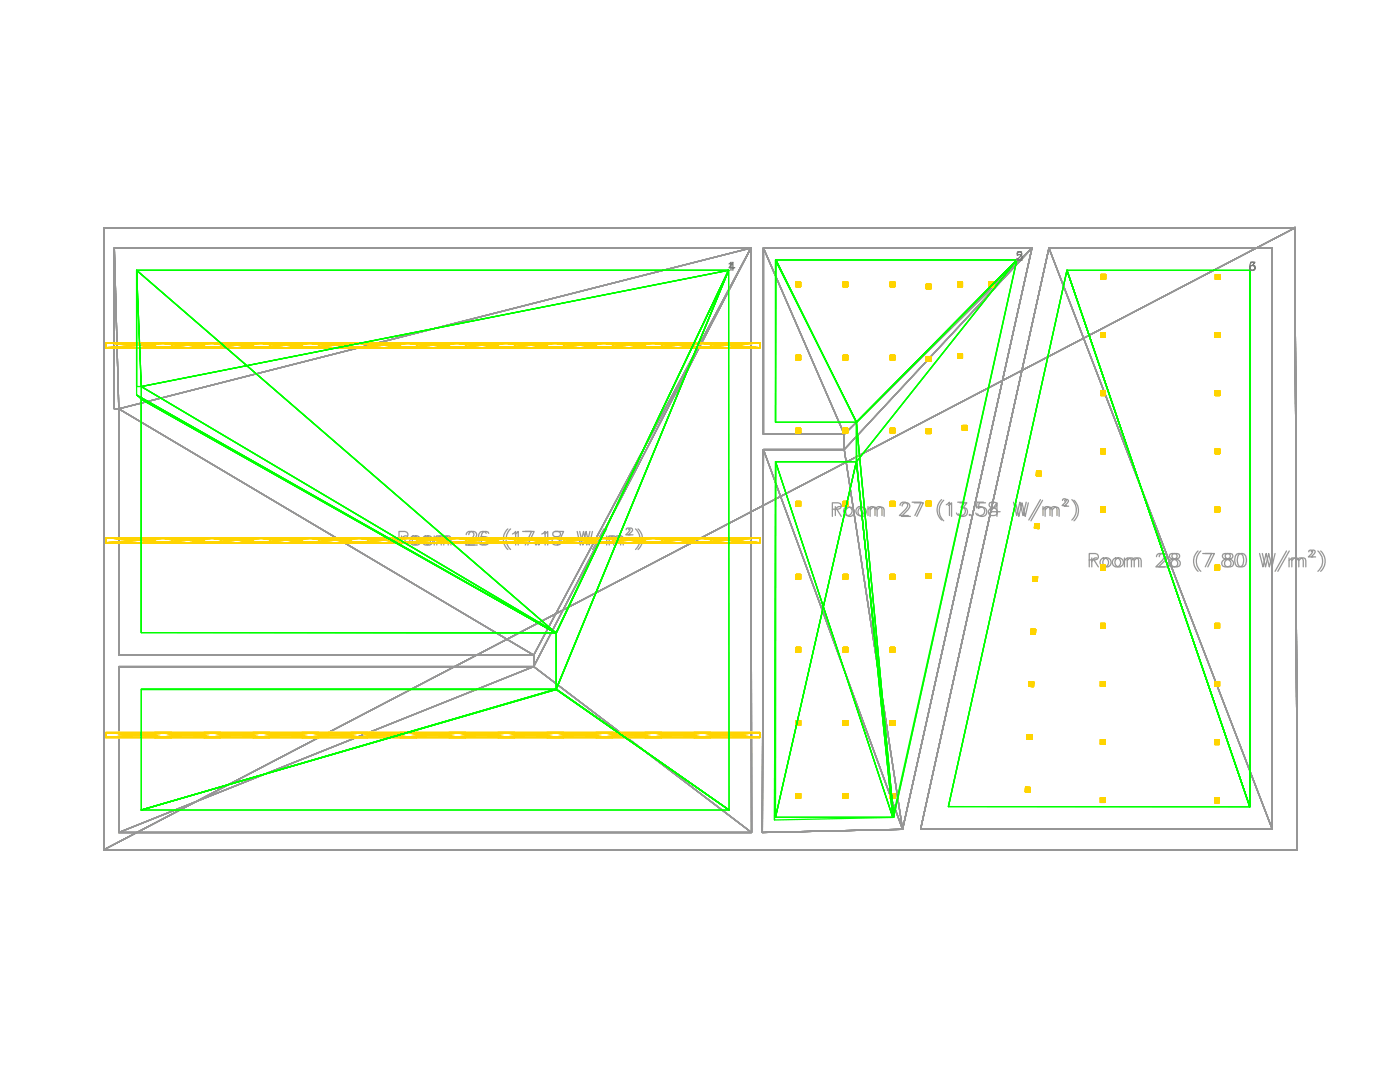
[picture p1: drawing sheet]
<svg xmlns="http://www.w3.org/2000/svg" width="279mm" height="216mm" viewBox="0 0 279 216" stroke-linecap="round" stroke-linejoin="round" font-family="sans-serif">
<!-- layer: DLX_BLD1_DESC -->
<g fill="none" stroke="#969696" stroke-width=".25">
<path d="M187.9 99.7a2.74 2.74 0 0 0 0 4.1M188.3 99.8a2.79 2.79 0 0 0 0 4.1M207.6 99.7l-2.3 4.1M208.1 99.8l-2.4 4.1M212 99.9l.3-.4h.3l.2 .3-.2 .4-.6 .7h.9M212.5 100l.2-.3h.3l.2 .2-.2 .5-.6 .6h.9M213.9 99.7a2.74 2.74 0 0 1 0 4.1M214.3 99.8a2.79 2.79 0 0 1 0 4.1M79.6 107.4l1.6-.2a.66 .66 0 0 0 0-1l-1.6-.2v2.8M80.1 106.9v1.9M80.5 107.4l.9 1.4M81.2 106.9a.86 .86 0 0 0-1.1 .8"/>
<path d="M86.7 107.4l.6-.5 .6 .2 .2 1.7M86.7 106.9v1.9M87.2 107.5l.6-.6 .6 .2 .2 1.7M87.2 106.9v1.9M88.1 107.4l.6-.5 .6 .2 .2 1.7M88.6 107.5l.6-.6 .7 .2 .1 1.7M93 106.7l.3-.5 .8-.2a.65 .65 0 0 1 .3 1.1l-1.5 1.7h1.8M93.6 106.7l.1-.4a.87 .87 0 0 1 1.3 0 .85 .85 0 0 1-.3 1.2l-1.3 1.3h1.9M97 106.4a.79 .79 0 0 0-.7-.4 .79 .79 0 0 0-.7 .6 2.03 2.03 0 0 0 .2 2 .85 .85 0 0 0 1.3-.3 .85 .85 0 0 0-.6-1.2 .85 .85 0 0 0-1 .7M97.5 106.4a.79 .79 0 0 0-1.1-.2 2.14 2.14 0 0 0 0 2.4 .83 .83 0 0 0 1.2-.3 .83 .83 0 0 0-.6-1.2 .83 .83 0 0 0-1 .8M101.3 105.5a2.79 2.79 0 0 0 0 4.1M101.9 105.5a2.79 2.79 0 0 0 0 4.1"/>
<path d="M102.3 106.6l.6-.6v2.8M102.8 106.6l.6-.6v2.8M104.3 106h1.8l-1.3 2.8M104.8 106h1.8l-1.3 2.8M107 108.5l-.2 .1 .2 .2 .1-.2M107.5 108.5l-.1 .1 .1 .2 .2-.2M108.1 106.6l.7-.6v2.8M108.7 106.6l.6-.6v2.8M110.4 106.2a.54 .54 0 0 0 .3 .9 1.11 1.11 0 0 1 1.3 1.1 .93 .93 0 0 1-1.1 .6 .93 .93 0 0 1-.7-1 1.23 1.23 0 0 1 1.3-.7 .54 .54 0 0 0 .2-.9l-.4-.2zM110.7 106h1.8l-1.3 2.8M115.2 106l.6 2.8 .7-2.8 .6 2.8 .6-2.8M115.7 106l.6 2.8 .7-2.8 .6 2.8 .6-2.8"/>
<path d="M120.5 105.5l-2.3 4.1M121.1 107.4l.6-.5 .6 .2 .2 1.7M121.1 105.5l-2.4 4.1M121.1 106.9v1.9M121.6 107.5l.6-.6 .7 .2 .1 1.7M121.6 106.9v1.9M122.5 107.4l.6-.5 .6 .2 .2 1.7M123 107.5l.6-.6 .6 .2 .2 1.7M125 105.7l.2-.3h.3l.2 .2-.2 .5-.6 .6h.9M125.5 105.7l.1-.2 .4-.1 .2 .4-.8 .9h.9M126.8 105.5a2.79 2.79 0 0 1 0 4.1M127.3 105.5a2.79 2.79 0 0 1 0 4.1"/>
<path d="M166.1 101.6l1.5-.1a.62 .62 0 0 0 0-1l-1.5-.2v2.7M166.7 101.1v1.8M167 101.6l.9 1.4M167.7 101.1a.86 .86 0 0 0-1 .8M173.2 101.6l.7-.5 .6 .1 .1 1.7M173.2 101.1v1.8M173.7 101.7l.6-.5 .6 .1 .1 1.7M173.7 101.2v1.8M174.6 101.6l.7-.5 .6 .1 .1 1.7M175 101.7l.7-.5 .6 .1 .1 1.7M179.6 100.8l.3-.5 .7-.1a.65 .65 0 0 1 .4 1l-1.5 1.7h1.8M180 101l.3-.5 .8-.2a.65 .65 0 0 1 .3 1l-1.5 1.7h1.8"/>
<path d="M182 100.2h1.9l-1.3 2.7M182.5 100.3h1.8l-1.3 2.7M188.8 100.7l.7-.5v2.7M189.3 100.8l.6-.5v2.7M191.1 100.2h1.4l-.7 1a.86 .86 0 0 1 .9 1 .86 .86 0 0 1-1.2 .7l-.4-.2-.2-.3M191.6 100.3h1.4l-.8 1a.87 .87 0 0 1 .9 1 .87 .87 0 0 1-1.2 .7l-.3-.1-.3-.4M193.5 102.6l-.1 .1 .1 .2 .2-.2M194 102.8l-.2 .1 .2 .1 .1-.1M196.3 100.2h-1.3l-.1 1.1a.94 .94 0 0 1 1.4 0 .94 .94 0 0 1-.2 1.4 .94 .94 0 0 1-1.4-.3M196.7 100.3h-1.3l-.2 1.2a.97 .97 0 0 1 1.5 0 .97 .97 0 0 1-.2 1.4 .97 .97 0 0 1-1.4-.4M197.5 100.3a.54 .54 0 0 0 .3 .9 1.1 1.1 0 0 1 1.3 1.2 .93 .93 0 0 1-1.1 .5 .93 .93 0 0 1-.7-.9 1.23 1.23 0 0 1 1.2-.8 .54 .54 0 0 0 .3-.9l-.4-.1zM199.6 102.1h-1.9l1.3-1.8v2.7"/>
<path d="M202.3 100.2l.6 2.7 .6-2.7 .7 2.7 .6-2.7M202.7 100.3l.6 2.7 .7-2.7 .6 2.7 .6-2.7M208.2 101.6l.6-.5 .6 .1 .2 1.7M208.2 101.1v1.8M208.6 101.7l.6-.5 .6 .1 .2 1.7M208.6 101.2v1.8M209.6 101.6l.6-.5 .6 .1 .1 1.7M210 101.7l.6-.5 .6 .1 .2 1.7M217.4 111.7l1.5-.1a.62 .62 0 0 0 0-1l-1.5-.2v2.7M217.9 111.3v1.8M218.3 111.7l.9 1.4M218.9 111.3a.86 .86 0 0 0-1 .8"/>
<path d="M224.4 111.8l.6-.5 .7 .2 .1 1.6M224.4 111.3v1.8M225 111.8l.6-.5 .6 .2 .2 1.6M225 111.3v1.8M225.8 111.8l.6-.5 .7 .2 .1 1.6M226.4 111.8l.6-.5 .6 .2 .2 1.6M230.8 111.1l.3-.5 .7-.2a.65 .65 0 0 1 .4 1.1l-1.5 1.6h1.8M231.4 111.1l.2-.5 .8-.2a.65 .65 0 0 1 .3 1.1l-1.5 1.6h1.8M233.5 110.6a.54 .54 0 0 0 .3 .9 1.1 1.1 0 0 1 1.2 1.1 .93 .93 0 0 1-1 .5 .93 .93 0 0 1-.7-.9 1.23 1.23 0 0 1 1.2-.7 .54 .54 0 0 0 .3-.9l-.4-.2zM234 110.6a.54 .54 0 0 0 .3 .9 1.1 1.1 0 0 1 1.2 1.1 .93 .93 0 0 1-1 .5 .93 .93 0 0 1-.7-.9 1.23 1.23 0 0 1 1.2-.7 .54 .54 0 0 0 .3-.9l-.4-.2zM239.1 109.9a2.74 2.74 0 0 0 0 4.1M239.6 109.9a2.74 2.74 0 0 0 0 4.1"/>
<path d="M240 110.4h1.8l-1.3 2.7M240.5 110.4h1.9l-1.4 2.7M242.7 112.9l-.1 .1 .1 .1 .1-.1M243.2 112.9l-.1 .1 .1 .1 .2-.1M244.1 110.6a.54 .54 0 0 0 .2 .9 1.16 1.16 0 0 1 1.4 1.1 .95 .95 0 0 1-1.1 .5 .95 .95 0 0 1-.8-.9 1.23 1.23 0 0 1 1.3-.7l.3-.2 .1-.5a1.08 1.08 0 0 0-1.4-.2zM244.6 110.6a.54 .54 0 0 0 .3 .9 1.1 1.1 0 0 1 1.3 1.1 .93 .93 0 0 1-1.1 .5 .93 .93 0 0 1-.7-.9 1.23 1.23 0 0 1 1.3-.7 .54 .54 0 0 0 .2-.9l-.4-.2zM246.8 110.6a.87 .87 0 0 1 1.3 .4 2.2 2.2 0 0 1-.3 2 .87 .87 0 0 1-1.3-.4 2.2 2.2 0 0 1 .3-2zM247.3 110.6a.92 .92 0 0 1 1.3 .4 2.07 2.07 0 0 1-.3 2 .87 .87 0 0 1-1.2-.4 2.2 2.2 0 0 1 .2-2zM251.4 110.4l.7 2.7 .6-2.7 .6 2.7 .7-2.7M251.9 110.4l.7 2.7 .6-2.7 .6 2.7 .7-2.7M256.8 109.9l-2.3 4.1M257.3 111.8l.6-.5 .7 .2 .1 1.6"/>
<path d="M257.3 111.3v1.8M257.3 109.9l-2.3 4.1M257.8 111.8l.6-.5 .7 .2 .1 1.6M257.8 111.3v1.8M258.7 111.8l.6-.5 .7 .2 .1 1.6M259.2 111.8l.6-.5 .7 .2 .1 1.6M261.2 110.1l.3-.3h.2l.3 .2-.3 .5-.6 .6h.9M261.7 110.1l.3-.3 .4 .1-.1 .6-.6 .6h.9M263 109.9a2.66 2.66 0 0 1 0 4.1M263.6 109.9a2.74 2.74 0 0 1 0 4.1"/>
<circle cx="82.6" cy="107.8" r=".9"/>
<circle cx="83.1" cy="107.8" r=".91"/>
<circle cx="85.1" cy="107.8" r=".9"/>
<circle cx="85.6" cy="107.8" r=".9"/>
<circle cx="169.2" cy="102" r=".88"/>
<circle cx="169.6" cy="102.1" r=".9"/>
<circle cx="171.6" cy="102" r=".88"/>
<circle cx="172.1" cy="102.1" r=".9"/>
<circle cx="220.4" cy="112.2" r=".89"/>
<circle cx="220.9" cy="112.2" r=".88"/>
<circle cx="222.8" cy="112.2" r=".88"/>
<circle cx="223.4" cy="112.2" r=".89"/>
</g>
<!-- layer: DLX_BLD1_CONT -->
<g fill="none" stroke="#969696" stroke-width=".25">
<path d="M20.7 45.5v124h238.2l-.5-124 .5 124h-238.2v-124h237.7l.5 124-.5-124 .5 124-.5-124zM20.7 45.5v124zM20.7 45.5h237.7zM20.7 45.5h237.7l.5 124h-238.2zM20.7 45.5v124h238.2h-238.2h238.2h-238.2zM20.7 45.5h237.7h-237.7h237.7l.5 124-.5-124zM20.7 45.5v124l237.7-124-237.7 124h238.2l-.5-124-237.7 124v-124h237.7M20.7 45.5h237.7h-237.7h237.7h-237.7v124zM20.7 45.5h237.7l-237.7 124M20.7 45.5h237.7l.5 124-.5-124 .5 124-.5-124zM20.7 45.5h237.7h-237.7M20.7 45.5v124v-124v124h238.2h-238.2z"/>
<path d="M20.7 45.5v124l237.7-124 .5 124h-238.2l237.7-124zM22.8 49.5h127.1h-127.1v32.1zM22.8 49.5h127.1zM22.8 49.5v32.1zM22.8 49.5h127.1l.1 116.6h-126.3v-33.1h82.8v-2.3h-82.8v-49.1h-.9zM22.8 49.5h127.1l-126.2 32.1M22.8 49.5h127.1l-126.2 32.1h-.9v-32.1l.9 32.1 126.2-32.1-43.4 81.2-82.8-49.1zM22.8 49.5l.9 32.1h-.9zM22.8 49.5h127.1l-126.2 32.1zM149.9 49.5l.1 116.6-.1-116.6M149.9 49.5l-43.4 81.2-82.8-49.1-.9-32.1v32.1M149.9 49.5l.1 116.6-43.5-33.1 43.4-83.5-43.4 83.5v-2.3z"/>
<path d="M149.9 49.5l-126.2 32.1 82.8 49.1M149.9 49.5l-126.2 32.1-.9-32.1 .9 32.1h-.9M152.4 49.5h53.6h-53.6M152.4 49.5v37.2v-37.2v37.2h16.1h-16.1h16.1h-16.1v-37.2h53.6h-53.6h53.6l-25.9 116-28 .6 28-.6-28 .6 .3-76.4-.3 76.4 .3-76.4-.3 76.4 28-.6 25.9-116-25.9 116 25.9-116zM152.4 49.5h53.6l-25.9 116-28 .6 .3-76.4h16.1v-3h-16.1zM152.4 49.5l16.1 37.2 37.5-37.2-37.5 37.2v3M152.4 49.5h53.6l-37.5 37.2-16.1-37.2v37.2h16.1zM152.4 49.5l16.1 37.2h-16.1M152.4 49.5v37.2h16.1l37.5-37.2-37.5 40.2v-3l-16.1-37.2h53.6l-37.5 37.2zM206 49.5l-25.9 116 25.9-116M206 49.5l-37.5 40.2 11.6 75.8-27.7-75.8-.3 76.4M206 49.5l-25.9 116-11.6-75.8z"/>
<path d="M206 49.5h-53.6l16.1 37.2 37.5-37.2-37.5 40.2M209.3 49.5h44.6h-44.6h44.6v116v-116v116v-116zM209.3 49.5h44.6v116l-70.2-.1zM209.3 49.5l44.6 116v-116M209.3 49.5l44.6 116v-116h-44.6l44.6 116-70.2-.1zM209.3 49.5l44.6 116-70.2-.1M209.3 49.5l44.6 116-70.2-.1 25.6-115.9 44.6 116v-116zM253.9 49.5h-44.6h44.6M253.9 49.5h-44.6l44.6 116M258.4 45.5h.1M258.4 45.5l-237.7 124h238.2M22.8 81.6h.9h-.9h.9v49.1h82.8h-82.8h82.8v2.3h-82.8h82.8h-82.8v33.1h126.3h-126.3h126.3l-.1-116.6 .1 116.6-.1-116.6 .1 116.6h-126.3v-33.1v33.1v-33.1h82.8v-2.3v2.3v-2.3h-82.8v-49.1v49.1v-49.1z"/>
<path d="M23.7 81.6h-.9h.9M23.7 81.6l82.8 49.1h-82.8zM23.7 81.6l82.8 49.1h-82.8M23.7 81.6l126.2-32.1-43.4 81.2zM23.7 81.6l82.8 49.1v2.3l43.4-83.5-43.4 81.2h-82.8zM152.4 89.7h16.1v-3v3zM152.4 86.7v-37.2v37.2M152.4 89.7h16.1zM152.4 89.7h16.1l11.6 75.8M152.4 86.7v-37.2l16.1 37.2M152.4 89.7h16.1l11.6 75.8-28 .6 .3-76.4 27.7 75.8zM152.4 89.7l27.7 75.8-28 .6z"/>
<path d="M168.5 86.7h-16.1h16.1M168.5 86.7v3zM168.5 86.7l37.5-37.2-37.5 40.2zM23.7 133h82.8h-82.8M23.7 130.7v-49.1v49.1M23.7 133h82.8l-82.8 33.1 82.8-33.1 43.5 33.1-43.5-33.1 43.4-83.5-43.4 81.2v2.3M23.7 130.7v-49.1l82.8 49.1M23.7 133h82.8l-82.8 33.1zM23.7 133v33.1l82.8-33.1 43.5 33.1h-126.3M23.7 133h82.8l43.5 33.1h-126.3l82.8-33.1 43.4-83.5 .1 116.6-43.5-33.1-82.8 33.1zM106.5 133v-2.3v2.3M106.5 130.7h-82.8h82.8"/>
<path d="M106.5 130.7l43.4-81.2-43.4 83.5 43.4-83.5 .1 116.6M20.7 169.5h238.2zM20.7 169.5h.1M20.7 169.5l237.7-124 .5 124M23.7 166.1v-33.1v33.1M23.7 166.1l82.8-33.1 43.5 33.1zM150 166.1h-126.3h126.3M152.1 166.1l.3-76.4-.3 76.4M180.1 165.5l-28 .6 28-.6M180.1 165.5l-27.7-75.8 27.7 75.8 25.9-116-37.5 40.2 11.6 75.8-28 .6M183.7 165.4l25.6-115.9-25.6 115.9M183.7 165.4l25.6-115.9 44.6 116"/>
<path d="M253.9 165.5v-116v116M253.9 165.5l-70.2-.1 70.2 .1M258.9 169.5l-.5-124 .5 124M258.9 169.5h-238.2h238.2"/>
</g>
<!-- layer: DLX_BLD1_LUM -->
<g fill="none" stroke="#ffd400" stroke-width=".25">
<path d="M158.9 57.2v-.9v.9M158.9 56.3h.9h-.9M158.9 56.3l.9 .9h-.9l.9-.9zM158.9 56.3h.9v.9v-.9v.9zM158.9 56.3v.9v-.9v.9h.9M158.9 56.3h.9v.9l-.9-.9v.9h.9l-.9-.9h.9l-.9 .9h.9v-.9l-.9 .9v-.9h.9h-.9h.9h-.9v.9M159.8 56.3v.9v-.9M159.8 57.2h-.9h.9M159.8 56.3l-.9 .9h.9M159.8 56.3v.9h-.9M168.3 57.2v-.9v.9M168.3 56.3h.9h-.9"/>
<path d="M168.3 56.3l.9 .9h-.9l.9-.9zM168.3 56.3h.9v.9v-.9v.9zM168.3 56.3v.9v-.9v.9h.9M168.3 56.3h.9v.9l-.9-.9v.9h.9l-.9-.9h.9l-.9 .9h.9v-.9l-.9 .9v-.9h.9h-.9h.9h-.9v.9M169.2 56.3v.9v-.9M169.2 57.2h-.9h.9M169.2 56.3l-.9 .9h.9M169.2 56.3v.9h-.9M177.7 57.2v-.9v.9M177.7 56.3h.9h-.9M177.7 56.3l.9 .9h-.9l.9-.9zM177.7 56.3h.9v.9v-.9v.9z"/>
<path d="M177.7 56.3v.9v-.9v.9h.9M177.7 56.3h.9v.9l-.9-.9v.9h.9l-.9-.9h.9l-.9 .9h.9v-.9l-.9 .9v-.9h.9h-.9h.9h-.9v.9M178.6 56.3v.9v-.9M178.6 57.2h-.9h.9M178.6 56.3l-.9 .9h.9M178.6 56.3v.9h-.9M184.9 57.6v-.9v.9M184.9 56.7h.9h-.9M184.9 56.7h.9l-.9 .9M184.9 56.7h.9l-.9 .9h.9zM184.9 56.7l.9 .9h-.9zM184.9 56.7h.9v.9"/>
<path d="M185.8 56.7v.9v-.9M185.8 57.6h-.9h.9M185.8 56.7h-.9h.9h-.9v.9M185.8 56.7v.9h-.9h.9h-.9h.9v-.9l-.9 .9v-.9h.9l-.9 .9h.9l-.9-.9h.9v.9l-.9-.9v.9h.9M191.1 57.2v-.9v.9M191.1 56.3h1h-1M191.1 56.3l1 .9h-1l1-.9zM191.1 56.3h1v.9v-.9v.9zM191.1 56.3v.9v-.9v.9h1M191.1 56.3h1v.9l-1-.9v.9h1l-1-.9h1l-1 .9h1v-.9l-1 .9v-.9h1h-1h1h-1v.9M192.1 56.3v.9v-.9M192.1 57.2h-1h1"/>
<path d="M192.1 56.3l-1 .9h1M192.1 56.3v.9h-1M197.4 57.2v-.9v.9M197.4 56.3h.9h-.9M197.4 56.3l.9 .9h-.9l.9-.9zM197.4 56.3h.9v.9v-.9v.9zM197.4 56.3v.9v-.9v.9h.9M197.4 56.3h.9v.9l-.9-.9v.9h.9l-.9-.9h.9l-.9 .9h.9v-.9l-.9 .9v-.9h.9h-.9h.9h-.9v.9M198.3 56.3v.9v-.9M198.3 57.2h-.9h.9M198.3 56.3l-.9 .9h.9M198.3 56.3v.9h-.9"/>
<path d="M219.7 55.7v-.9v.9M219.7 54.8h.9h-.9M219.7 54.8l.9 .9h-.9l.9-.9zM219.7 54.8h.9v.9v-.9v.9zM219.7 54.8v.9v-.9v.9h.9M219.7 54.8h.9v.9l-.9-.9v.9h.9l-.9-.9h.9l-.9 .9h.9v-.9l-.9 .9v-.9h.9h-.9h.9h-.9v.9M220.6 54.8v.9v-.9M220.6 55.7h-.9h.9M220.6 54.8l-.9 .9h.9M220.6 54.8v.9h-.9M242.6 55.7v-.9v.9M242.6 54.8h.9h-.9"/>
<path d="M242.6 54.8l.9 .9h-.9l.9-.9zM242.6 54.8h.9v.9v-.9v.9zM242.6 54.8v.9v-.9v.9h.9M242.6 54.8h.9v.9l-.9-.9v.9h.9l-.9-.9h.9l-.9 .9h.9v-.9l-.9 .9v-.9h.9h-.9h.9h-.9v.9M243.5 54.8v.9v-.9M243.5 55.7h-.9h.9M243.5 54.8l-.9 .9h.9M243.5 54.8v.9h-.9M21.1 69.4h13.2h-13.2M21.1 69.4h13.2l-13.2-1v1l13.2-1h-13.2v1l13.2-1h-13.2v1v-1v1h13.2v-1h-13.2l13.2 1-13.2-1h13.2v1l-13.2-1v1h13.2M30.9 69.4h13.2h-13.2M30.9 69.4h13.2l-13.2-1v1l13.2-1h-13.2v1l13.2-1h-13.2v1v-1v1h13.2v-1h-13.2l13.2 1-13.2-1h13.2v1l-13.2-1v1h13.2"/>
<path d="M34.3 69.4v-1v1M34.3 68.4h-13.2h13.2M34.3 68.4l-13.2 1h13.2h-13.2l13.2-1h-13.2v1v-1h13.2h-13.2h13.2v1M34.3 69.4h-13.2h13.2M34.3 68.4v1v-1v1h-13.2M40.7 69.4h13.1h-13.1M40.7 69.4h13.1l-13.1-1v1l13.1-1h-13.1v1l13.1-1h-13.1v1v-1v1h13.1v-1h-13.1l13.1 1-13.1-1h13.1v1l-13.1-1v1h13.1M44.1 69.4v-1v1M44.1 68.4h-13.2h13.2M44.1 68.4l-13.2 1h13.2h-13.2l13.2-1h-13.2v1v-1h13.2h-13.2h13.2v1M44.1 69.4h-13.2h13.2M44.1 68.4v1v-1v1h-13.2"/>
<path d="M50.5 69.4h13.2h-13.2M50.5 69.4h13.2l-13.2-1v1l13.2-1h-13.2v1l13.2-1h-13.2v1v-1v1h13.2v-1h-13.2l13.2 1-13.2-1h13.2v1l-13.2-1v1h13.2M53.8 69.4v-1v1M53.8 68.4h-13.1h13.1M53.8 68.4l-13.1 1h13.1h-13.1l13.1-1h-13.1v1v-1h13.1h-13.1h13.1v1M53.8 69.4h-13.1h13.1M53.8 68.4v1v-1v1h-13.1M60.2 69.4h13.2h-13.2M60.2 69.4h13.2l-13.2-1v1l13.2-1h-13.2v1l13.2-1h-13.2v1v-1v1h13.2v-1h-13.2l13.2 1-13.2-1h13.2v1l-13.2-1v1h13.2M63.7 69.4v-1v1M63.7 68.4h-13.2h13.2M63.7 68.4l-13.2 1h13.2h-13.2l13.2-1h-13.2v1v-1h13.2h-13.2h13.2v1"/>
<path d="M63.7 69.4h-13.2h13.2M63.7 68.4v1v-1v1h-13.2M70 69.4h13.2h-13.2M70 69.4h13.2l-13.2-1v1l13.2-1h-13.2v1l13.2-1h-13.2v1v-1v1h13.2v-1h-13.2l13.2 1-13.2-1h13.2v1l-13.2-1v1h13.2M73.4 69.4v-1v1M73.4 68.4h-13.2h13.2M73.4 68.4l-13.2 1h13.2h-13.2l13.2-1h-13.2v1v-1h13.2h-13.2h13.2v1M73.4 69.4h-13.2h13.2M73.4 68.4v1v-1v1h-13.2M79.8 69.4h13.2h-13.2M79.8 69.4h13.2l-13.2-1v1l13.2-1h-13.2v1l13.2-1h-13.2v1v-1v1h13.2v-1h-13.2l13.2 1-13.2-1h13.2v1l-13.2-1v1h13.2M83.2 69.4v-1v1"/>
<path d="M83.2 68.4h-13.2h13.2M83.2 68.4l-13.2 1h13.2h-13.2l13.2-1h-13.2v1v-1h13.2h-13.2h13.2v1M83.2 69.4h-13.2h13.2M83.2 68.4v1v-1v1h-13.2M89.6 69.4h13.2h-13.2M89.6 69.4h13.2l-13.2-1v1l13.2-1h-13.2v1l13.2-1h-13.2v1v-1v1h13.2v-1h-13.2l13.2 1-13.2-1h13.2v1l-13.2-1v1h13.2M93 69.4v-1v1M93 68.4h-13.2h13.2M93 68.4l-13.2 1h13.2h-13.2l13.2-1h-13.2v1v-1h13.2h-13.2h13.2v1M93 69.4h-13.2h13.2M93 68.4v1v-1v1h-13.2M99.4 69.4h13.2h-13.2"/>
<path d="M99.4 69.4h13.2l-13.2-1v1l13.2-1h-13.2v1l13.2-1h-13.2v1v-1v1h13.2v-1h-13.2l13.2 1-13.2-1h13.2v1l-13.2-1v1h13.2M102.8 69.4v-1v1M102.8 68.4h-13.2h13.2M102.8 68.4l-13.2 1h13.2h-13.2l13.2-1h-13.2v1v-1h13.2h-13.2h13.2v1M102.8 69.4h-13.2h13.2M102.8 68.4v1v-1v1h-13.2M109.1 69.4h13.2h-13.2M109.1 69.4h13.2l-13.2-1v1l13.2-1h-13.2v1l13.2-1h-13.2v1v-1v1h13.2v-1h-13.2l13.2 1-13.2-1h13.2v1l-13.2-1v1h13.2M112.6 69.4v-1v1M112.6 68.4h-13.2h13.2M112.6 68.4l-13.2 1h13.2h-13.2l13.2-1h-13.2v1v-1h13.2h-13.2h13.2v1M112.6 69.4h-13.2h13.2"/>
<path d="M112.6 68.4v1v-1v1h-13.2M118.9 69.4h13.2h-13.2M118.9 69.4h13.2l-13.2-1v1l13.2-1h-13.2v1l13.2-1h-13.2v1v-1v1h13.2v-1h-13.2l13.2 1-13.2-1h13.2v1l-13.2-1v1h13.2M122.3 69.4v-1v1M122.3 68.4h-13.2h13.2M122.3 68.4l-13.2 1h13.2h-13.2l13.2-1h-13.2v1v-1h13.2h-13.2h13.2v1M122.3 69.4h-13.2h13.2M122.3 68.4v1v-1v1h-13.2M128.7 69.4h13.2h-13.2M128.7 69.4h13.2l-13.2-1v1l13.2-1h-13.2v1l13.2-1h-13.2v1v-1v1h13.2v-1h-13.2l13.2 1-13.2-1h13.2v1l-13.2-1v1h13.2M132.1 69.4v-1v1M132.1 68.4h-13.2h13.2"/>
<path d="M132.1 68.4l-13.2 1h13.2h-13.2l13.2-1h-13.2v1v-1h13.2h-13.2h13.2v1M132.1 69.4h-13.2h13.2M132.1 68.4v1v-1v1h-13.2M138.5 69.4h13.2h-13.2M138.5 69.4h13.2l-13.2-1v1l13.2-1h-13.2v1l13.2-1h-13.2v1v-1v1h13.2v-1h-13.2l13.2 1-13.2-1h13.2v1l-13.2-1v1h13.2M141.9 69.4v-1v1M141.9 68.4h-13.2h13.2M141.9 68.4l-13.2 1h13.2h-13.2l13.2-1h-13.2v1v-1h13.2h-13.2h13.2v1M141.9 69.4h-13.2h13.2M141.9 68.4v1v-1v1h-13.2M151.7 69.4v-1v1M151.7 68.4h-13.2h13.2"/>
<path d="M151.7 68.4l-13.2 1h13.2h-13.2l13.2-1h-13.2v1v-1h13.2h-13.2h13.2v1M151.7 69.4h-13.2h13.2M151.7 68.4v1v-1v1h-13.2M158.9 71.8v-.9v.9M158.9 70.9h.9h-.9M158.9 70.9l.9 .9h-.9l.9-.9zM158.9 70.9h.9v.9v-.9v.9zM158.9 70.9v.9v-.9v.9h.9M158.9 70.9h.9v.9l-.9-.9v.9h.9l-.9-.9h.9l-.9 .9h.9v-.9l-.9 .9v-.9h.9h-.9h.9h-.9v.9M159.8 70.9v.9v-.9M159.8 71.8h-.9h.9M159.8 70.9l-.9 .9h.9"/>
<path d="M159.8 70.9v.9h-.9M168.3 71.8v-.9v.9M168.3 70.9h.9h-.9M168.3 70.9l.9 .9h-.9l.9-.9zM168.3 70.9h.9v.9v-.9v.9zM168.3 70.9v.9v-.9v.9h.9M168.3 70.9h.9v.9l-.9-.9v.9h.9l-.9-.9h.9l-.9 .9h.9v-.9l-.9 .9v-.9h.9h-.9h.9h-.9v.9M169.2 70.9v.9v-.9M169.2 71.8h-.9h.9M169.2 70.9l-.9 .9h.9M169.2 70.9v.9h-.9M177.7 71.8v-.9v.9"/>
<path d="M177.7 70.9h.9h-.9M177.7 70.9l.9 .9h-.9l.9-.9zM177.7 70.9h.9v.9v-.9v.9zM177.7 70.9v.9v-.9v.9h.9M177.7 70.9h.9v.9l-.9-.9v.9h.9l-.9-.9h.9l-.9 .9h.9v-.9l-.9 .9v-.9h.9h-.9h.9h-.9v.9M178.6 70.9v.9v-.9M178.6 71.8h-.9h.9M178.6 70.9l-.9 .9h.9M178.6 70.9v.9h-.9M184.9 72.1v-.9v.9M184.9 71.2h.9h-.9M184.9 71.2h.9l-.9 .9"/>
<path d="M184.9 71.2h.9l-.9 .9h.9zM184.9 71.2l.9 .9h-.9zM184.9 71.2h.9v.9M185.8 71.2v.9v-.9M185.8 72.1h-.9h.9M185.8 71.2h-.9h.9h-.9v.9M185.8 71.2v.9h-.9h.9h-.9h.9v-.9l-.9 .9v-.9h.9l-.9 .9h.9l-.9-.9h.9v.9l-.9-.9v.9h.9M191.1 71.5v-.9v.9M191.1 70.6h1h-1M191.1 70.6l1 .9h-1l1-.9zM191.1 70.6h1v.9v-.9v.9zM191.1 70.6v.9v-.9v.9h1"/>
<path d="M191.1 70.6h1v.9l-1-.9v.9h1l-1-.9h1l-1 .9h1v-.9l-1 .9v-.9h1h-1h1h-1v.9M192.1 70.6v.9v-.9M192.1 71.5h-1h1M192.1 70.6l-1 .9h1M192.1 70.6v.9h-1M219.7 67.3v-.9v.9M219.7 66.4h.9h-.9M219.7 66.4l.9 .9h-.9l.9-.9zM219.7 66.4h.9v.9v-.9v.9zM219.7 66.4v.9v-.9v.9h.9M219.7 66.4h.9v.9l-.9-.9v.9h.9l-.9-.9h.9l-.9 .9h.9v-.9l-.9 .9v-.9h.9h-.9h.9h-.9v.9M219.7 78.9v-.9v.9"/>
<path d="M219.7 78h.9h-.9M219.7 78l.9 .9h-.9l.9-.9zM219.7 78h.9v.9v-.9v.9zM219.7 78v.9v-.9v.9h.9M219.7 78h.9v.9l-.9-.9v.9h.9l-.9-.9h.9l-.9 .9h.9v-.9l-.9 .9v-.9h.9h-.9h.9h-.9v.9M220.6 66.4v.9v-.9M220.6 67.3h-.9h.9M220.6 66.4l-.9 .9h.9M220.6 66.4v.9h-.9M220.6 78v.9v-.9M220.6 78.9h-.9h.9M220.6 78l-.9 .9h.9"/>
<path d="M220.6 78v.9h-.9M242.5 67.3v-.9v.9M242.5 66.4h.9h-.9M242.5 66.4l.9 .9h-.9l.9-.9zM242.5 66.4h.9v.9v-.9v.9zM242.5 66.4v.9v-.9v.9h.9M242.5 66.4h.9v.9l-.9-.9v.9h.9l-.9-.9h.9l-.9 .9h.9v-.9l-.9 .9v-.9h.9h-.9h.9h-.9v.9M242.5 78.9v-.9v.9M242.5 78h.9h-.9M242.5 78l.9 .9h-.9l.9-.9zM242.5 78h.9v.9v-.9v.9zM242.5 78v.9v-.9v.9h.9"/>
<path d="M242.5 78h.9v.9l-.9-.9v.9h.9l-.9-.9h.9l-.9 .9h.9v-.9l-.9 .9v-.9h.9h-.9h.9h-.9v.9M243.4 66.4v.9v-.9M243.4 67.3h-.9h.9M243.4 66.4l-.9 .9h.9M243.4 66.4v.9h-.9M243.4 78v.9v-.9M243.4 78.9h-.9h.9M243.4 78l-.9 .9h.9M243.4 78v.9h-.9M158.9 86.4v-.9v.9M158.9 85.5h.9h-.9M158.9 85.5l.9 .9h-.9l.9-.9z"/>
<path d="M158.9 85.5h.9v.9v-.9v.9zM158.9 85.5v.9v-.9v.9h.9M158.9 85.5h.9v.9l-.9-.9v.9h.9l-.9-.9h.9l-.9 .9h.9v-.9l-.9 .9v-.9h.9h-.9h.9h-.9v.9M159.8 85.5v.9v-.9M159.8 86.4h-.9h.9M159.8 85.5l-.9 .9h.9M159.8 85.5v.9h-.9M168.3 86.4v-.9v.9M168.3 85.5h.9h-.9M168.3 85.5l.9 .9h-.9l.9-.9zM168.3 85.5h.9v.9v-.9v.9zM168.3 85.5v.9v-.9v.9h.9"/>
<path d="M168.3 85.5h.9v.9l-.9-.9v.9h.9l-.9-.9h.9l-.9 .9h.9v-.9l-.9 .9v-.9h.9h-.9h.9h-.9v.9M169.2 85.5v.9v-.9M169.2 86.4h-.9h.9M169.2 85.5l-.9 .9h.9M169.2 85.5v.9h-.9M177.7 86.4v-.9v.9M177.7 85.5h.9h-.9M177.7 85.5l.9 .9h-.9l.9-.9zM177.7 85.5h.9v.9v-.9v.9zM177.7 85.5v.9v-.9v.9h.9M177.7 85.5h.9v.9l-.9-.9v.9h.9l-.9-.9h.9l-.9 .9h.9v-.9l-.9 .9v-.9h.9h-.9h.9h-.9v.9M178.6 85.5v.9v-.9"/>
<path d="M178.6 86.4h-.9h.9M178.6 85.5l-.9 .9h.9M178.6 85.5v.9h-.9M184.9 86.5v-.9v.9M184.9 85.6h.9h-.9M184.9 85.6h.9l-.9 .9M184.9 85.6h.9l-.9 .9h.9zM184.9 85.6l.9 .9h-.9zM184.9 85.6h.9v.9M185.8 85.6v.9v-.9M185.8 86.5h-.9h.9M185.8 85.6h-.9h.9h-.9v.9"/>
<path d="M185.8 85.6v.9h-.9h.9h-.9h.9v-.9l-.9 .9v-.9h.9l-.9 .9h.9l-.9-.9h.9v.9l-.9-.9v.9h.9M192.1 85.8v-.9v.9M192.1 84.9h.9h-.9M192.1 84.9l.9 .9h-.9l.9-.9zM192.1 84.9h.9v.9v-.9v.9zM192.1 84.9v.9v-.9v.9h.9M192.1 84.9h.9v.9l-.9-.9v.9h.9l-.9-.9h.9l-.9 .9h.9v-.9l-.9 .9v-.9h.9h-.9h.9h-.9v.9M193 84.9v.9v-.9M193 85.8h-.9h.9M193 84.9l-.9 .9h.9M193 84.9v.9h-.9M206.8 94.9l.1-.9-.1 .9"/>
<path d="M206.9 94l.9 .1-.9-.1M206.9 94l.9 .1-1 .8M206.9 94l.8 1-.9-.1 1-.8zM206.9 94l.8 1-.9-.1zM206.9 94l.9 .1-.1 .9M207.7 95l-.9-.1 .9 .1M207.8 94.1l-.1 .9 .1-.9M207.8 94.1l-.9-.1 .9 .1-.9-.1-.1 .9M207.8 94.1l-.1 .9-.9-.1 .9 .1-.9-.1 .9 .1 .1-.9-1 .8 .1-.9 .9 .1-1 .8 .9 .1-.8-1 .9 .1-.1 .9-.8-1-.1 .9 .9 .1M219.7 90.5v-.9v.9M219.7 89.6h.9h-.9M219.7 89.6l.9 .9h-.9l.9-.9z"/>
<path d="M219.7 89.6h.9v.9v-.9v.9zM219.7 89.6v.9v-.9v.9h.9M219.7 89.6h.9v.9l-.9-.9v.9h.9l-.9-.9h.9l-.9 .9h.9v-.9l-.9 .9v-.9h.9h-.9h.9h-.9v.9M220.6 89.6v.9v-.9M220.6 90.5h-.9h.9M220.6 89.6l-.9 .9h.9M220.6 89.6v.9h-.9M242.5 90.5v-.9v.9M242.5 89.6h.9h-.9M242.5 89.6l.9 .9h-.9l.9-.9zM242.5 89.6h.9v.9v-.9v.9zM242.5 89.6v.9v-.9v.9h.9"/>
<path d="M242.5 89.6h.9v.9l-.9-.9v.9h.9l-.9-.9h.9l-.9 .9h.9v-.9l-.9 .9v-.9h.9h-.9h.9h-.9v.9M243.4 89.6v.9v-.9M243.4 90.5h-.9h.9M243.4 89.6l-.9 .9h.9M243.4 89.6v.9h-.9M21.1 108.3h13.2h-13.2M21.1 108.3h13.2l-13.2-1v1l13.2-1h-13.2v1l13.2-1h-13.2v1v-1v1h13.2v-1h-13.2l13.2 1-13.2-1h13.2v1l-13.2-1v1h13.2M30.9 108.3h13.2h-13.2M30.9 108.3h13.2l-13.2-1v1l13.2-1h-13.2v1l13.2-1h-13.2v1v-1v1h13.2v-1h-13.2l13.2 1-13.2-1h13.2v1l-13.2-1v1h13.2M34.3 108.3v-1v1M34.3 107.3h-13.2h13.2M34.3 107.3l-13.2 1h13.2h-13.2l13.2-1h-13.2v1v-1h13.2h-13.2h13.2v1"/>
<path d="M34.3 108.3h-13.2h13.2M34.3 107.3v1v-1v1h-13.2M40.7 108.3h13.1h-13.1M40.7 108.3h13.1l-13.1-1v1l13.1-1h-13.1v1l13.1-1h-13.1v1v-1v1h13.1v-1h-13.1l13.1 1-13.1-1h13.1v1l-13.1-1v1h13.1M44.1 108.3v-1v1M44.1 107.3h-13.2h13.2M44.1 107.3l-13.2 1h13.2h-13.2l13.2-1h-13.2v1v-1h13.2h-13.2h13.2v1M44.1 108.3h-13.2h13.2M44.1 107.3v1v-1v1h-13.2M50.5 108.3h13.2h-13.2M50.5 108.3h13.2l-13.2-1v1l13.2-1h-13.2v1l13.2-1h-13.2v1v-1v1h13.2v-1h-13.2l13.2 1-13.2-1h13.2v1l-13.2-1v1h13.2M53.8 108.3v-1v1"/>
<path d="M53.8 107.3h-13.1h13.1M53.8 107.3l-13.1 1h13.1h-13.1l13.1-1h-13.1v1v-1h13.1h-13.1h13.1v1M53.8 108.3h-13.1h13.1M53.8 107.3v1v-1v1h-13.1M60.2 108.3h13.2h-13.2M60.2 108.3h13.2l-13.2-1v1l13.2-1h-13.2v1l13.2-1h-13.2v1v-1v1h13.2v-1h-13.2l13.2 1-13.2-1h13.2v1l-13.2-1v1h13.2M63.7 108.3v-1v1M63.7 107.3h-13.2h13.2M63.7 107.3l-13.2 1h13.2h-13.2l13.2-1h-13.2v1v-1h13.2h-13.2h13.2v1M63.7 108.3h-13.2h13.2M63.7 107.3v1v-1v1h-13.2M70 108.3h13.2h-13.2"/>
<path d="M70 108.3h13.2l-13.2-1v1l13.2-1h-13.2v1l13.2-1h-13.2v1v-1v1h13.2v-1h-13.2l13.2 1-13.2-1h13.2v1l-13.2-1v1h13.2M73.4 108.3v-1v1M73.4 107.3h-13.2h13.2M73.4 107.3l-13.2 1h13.2h-13.2l13.2-1h-13.2v1v-1h13.2h-13.2h13.2v1M73.4 108.3h-13.2h13.2M73.4 107.3v1v-1v1h-13.2M79.8 108.3h13.2h-13.2M79.8 108.3h13.2l-13.2-1v1l13.2-1h-13.2v1l13.2-1h-13.2v1v-1v1h13.2v-1h-13.2l13.2 1-13.2-1h13.2v1l-13.2-1v1h13.2M83.2 108.3v-1v1M83.2 107.3h-13.2h13.2M83.2 107.3l-13.2 1h13.2h-13.2l13.2-1h-13.2v1v-1h13.2h-13.2h13.2v1M83.2 108.3h-13.2h13.2"/>
<path d="M83.2 107.3v1v-1v1h-13.2M89.6 108.3h13.2h-13.2M89.6 108.3h13.2l-13.2-1v1l13.2-1h-13.2v1l13.2-1h-13.2v1v-1v1h13.2v-1h-13.2l13.2 1-13.2-1h13.2v1l-13.2-1v1h13.2M93 108.3v-1v1M93 107.3h-13.2h13.2M93 107.3l-13.2 1h13.2h-13.2l13.2-1h-13.2v1v-1h13.2h-13.2h13.2v1M93 108.3h-13.2h13.2M93 107.3v1v-1v1h-13.2M99.4 108.3h13.2h-13.2M99.4 108.3h13.2l-13.2-1v1l13.2-1h-13.2v1l13.2-1h-13.2v1v-1v1h13.2v-1h-13.2l13.2 1-13.2-1h13.2v1l-13.2-1v1h13.2M102.8 108.3v-1v1M102.8 107.3h-13.2h13.2"/>
<path d="M102.8 107.3l-13.2 1h13.2h-13.2l13.2-1h-13.2v1v-1h13.2h-13.2h13.2v1M102.8 108.3h-13.2h13.2M102.8 107.3v1v-1v1h-13.2M109.1 108.3h13.2h-13.2M109.1 108.3h13.2l-13.2-1v1l13.2-1h-13.2v1l13.2-1h-13.2v1v-1v1h13.2v-1h-13.2l13.2 1-13.2-1h13.2v1l-13.2-1v1h13.2M112.6 108.3v-1v1M112.6 107.3h-13.2h13.2M112.6 107.3l-13.2 1h13.2h-13.2l13.2-1h-13.2v1v-1h13.2h-13.2h13.2v1M112.6 108.3h-13.2h13.2M112.6 107.3v1v-1v1h-13.2M118.9 108.3h13.2h-13.2M118.9 108.3h13.2l-13.2-1v1l13.2-1h-13.2v1l13.2-1h-13.2v1v-1v1h13.2v-1h-13.2l13.2 1-13.2-1h13.2v1l-13.2-1v1h13.2"/>
<path d="M122.3 108.3v-1v1M122.3 107.3h-13.2h13.2M122.3 107.3l-13.2 1h13.2h-13.2l13.2-1h-13.2v1v-1h13.2h-13.2h13.2v1M122.3 108.3h-13.2h13.2M122.3 107.3v1v-1v1h-13.2M128.7 108.3h13.2h-13.2M128.7 108.3h13.2l-13.2-1v1l13.2-1h-13.2v1l13.2-1h-13.2v1v-1v1h13.2v-1h-13.2l13.2 1-13.2-1h13.2v1l-13.2-1v1h13.2M132.1 108.3v-1v1M132.1 107.3h-13.2h13.2M132.1 107.3l-13.2 1h13.2h-13.2l13.2-1h-13.2v1v-1h13.2h-13.2h13.2v1M132.1 108.3h-13.2h13.2M132.1 107.3v1v-1v1h-13.2"/>
<path d="M138.5 108.3h13.2h-13.2M138.5 108.3h13.2l-13.2-1v1l13.2-1h-13.2v1l13.2-1h-13.2v1v-1v1h13.2v-1h-13.2l13.2 1-13.2-1h13.2v1l-13.2-1v1h13.2M141.9 108.3v-1v1M141.9 107.3h-13.2h13.2M141.9 107.3l-13.2 1h13.2h-13.2l13.2-1h-13.2v1v-1h13.2h-13.2h13.2v1M141.9 108.3h-13.2h13.2M141.9 107.3v1v-1v1h-13.2M151.7 108.3v-1v1M151.7 107.3h-13.2h13.2M151.7 107.3l-13.2 1h13.2h-13.2l13.2-1h-13.2v1v-1h13.2h-13.2h13.2v1M151.7 108.3h-13.2h13.2M151.7 107.3v1v-1v1h-13.2"/>
<path d="M158.9 115.5v-.9v.9M158.9 114.6h.9h-.9M158.9 114.6l.9 .9h-.9l.9-.9zM158.9 114.6h.9v.9v-.9v.9zM158.9 114.6v.9v-.9v.9h.9M158.9 114.6h.9v.9l-.9-.9v.9h.9l-.9-.9h.9l-.9 .9h.9v-.9l-.9 .9v-.9h.9h-.9h.9h-.9v.9M158.9 101v-.9v.9M158.9 100.1h.9h-.9M158.9 100.1l.9 .9h-.9l.9-.9zM158.9 100.1h.9v.9v-.9v.9zM158.9 100.1v.9v-.9v.9h.9M158.9 100.1h.9v.9l-.9-.9v.9h.9l-.9-.9h.9l-.9 .9h.9v-.9l-.9 .9v-.9h.9h-.9h.9h-.9v.9"/>
<path d="M159.8 114.6v.9v-.9M159.8 115.5h-.9h.9M159.8 114.6l-.9 .9h.9M159.8 114.6v.9h-.9M159.8 100.1v.9v-.9M159.8 101h-.9h.9M159.8 100.1l-.9 .9h.9M159.8 100.1v.9h-.9M168.3 115.5v-.9v.9M168.3 114.6h.9h-.9M168.3 114.6l.9 .9h-.9l.9-.9zM168.3 114.6h.9v.9v-.9v.9z"/>
<path d="M168.3 114.6v.9v-.9v.9h.9M168.3 114.6h.9v.9l-.9-.9v.9h.9l-.9-.9h.9l-.9 .9h.9v-.9l-.9 .9v-.9h.9h-.9h.9h-.9v.9M168.3 101v-.9v.9M168.3 100.1h.9h-.9M168.3 100.1l.9 .9h-.9l.9-.9zM168.3 100.1h.9v.9v-.9v.9zM168.3 100.1v.9v-.9v.9h.9M168.3 100.1h.9v.9l-.9-.9v.9h.9l-.9-.9h.9l-.9 .9h.9v-.9l-.9 .9v-.9h.9h-.9h.9h-.9v.9M169.2 114.6v.9v-.9M169.2 115.5h-.9h.9M169.2 114.6l-.9 .9h.9M169.2 114.6v.9h-.9"/>
<path d="M169.2 100.1v.9v-.9M169.2 101h-.9h.9M169.2 100.1l-.9 .9h.9M169.2 100.1v.9h-.9M177.7 115.5v-.9v.9M177.7 114.6h.9h-.9M177.7 114.6l.9 .9h-.9l.9-.9zM177.7 114.6h.9v.9v-.9v.9zM177.7 114.6v.9v-.9v.9h.9M177.7 114.6h.9v.9l-.9-.9v.9h.9l-.9-.9h.9l-.9 .9h.9v-.9l-.9 .9v-.9h.9h-.9h.9h-.9v.9M177.7 101v-.9v.9M177.7 100.1h.9h-.9"/>
<path d="M177.7 100.1l.9 .9h-.9l.9-.9zM177.7 100.1h.9v.9v-.9v.9zM177.7 100.1v.9v-.9v.9h.9M177.7 100.1h.9v.9l-.9-.9v.9h.9l-.9-.9h.9l-.9 .9h.9v-.9l-.9 .9v-.9h.9h-.9h.9h-.9v.9M178.6 114.6v.9v-.9M178.6 115.5h-.9h.9M178.6 114.6l-.9 .9h.9M178.6 114.6v.9h-.9M178.6 100.1v.9v-.9M178.6 101h-.9h.9M178.6 100.1l-.9 .9h.9M178.6 100.1v.9h-.9"/>
<path d="M184.9 100.9v-.9v.9M184.9 100h.9h-.9M184.9 100h.9l-.9 .9M184.9 100h.9l-.9 .9h.9zM184.9 100l.9 .9h-.9zM184.9 100h.9v.9M184.9 115.4v-.9v.9M184.9 114.5h.9h-.9M184.9 114.5h.9l-.9 .9M184.9 114.5h.9l-.9 .9h.9zM184.9 114.5l.9 .9h-.9zM184.9 114.5h.9v.9"/>
<path d="M185.8 100v.9v-.9M185.8 100.9h-.9h.9M185.8 100h-.9h.9h-.9v.9M185.8 100v.9h-.9h.9h-.9h.9v-.9l-.9 .9v-.9h.9l-.9 .9h.9l-.9-.9h.9v.9l-.9-.9v.9h.9M185.8 114.5v.9v-.9M185.8 115.4h-.9h.9M185.8 114.5h-.9h.9h-.9v.9M185.8 114.5v.9h-.9h.9h-.9h.9v-.9l-.9 .9v-.9h.9l-.9 .9h.9l-.9-.9h.9v.9l-.9-.9v.9h.9M206.1 116v-.9v.9M206.1 115.1h1h-1M206.1 115.1h1l-1 .9M206.1 115.1h1l-1 .9h.9z"/>
<path d="M206.1 115.1l.9 .9h-.9zM206.1 115.1h1l-.1 .9M206.5 105.4v-.9v.9M206.5 104.5l.9 .1-.9-.1M206.5 104.5l.9 .1-.9 .8M206.5 104.5l.9 1-.9-.1 .9-.8zM206.5 104.5l.9 1-.9-.1zM206.5 104.5l.9 .1v.9M207 116h-.9h.9M207.1 115.1l-.1 .9 .1-.9M207.1 115.1h-1h1h-1v.9M207.1 115.1l-.1 .9h-.9h.9h-.9h.9l.1-.9-1 .9v-.9h1l-1 .9h.9l-.9-.9h1l-.1 .9-.9-.9v.9h.9"/>
<path d="M207.4 104.6v.9v-.9M207.4 105.5l-.9-.1 .9 .1M207.4 104.6l-.9-.1 .9 .1-.9-.1v.9M207.4 104.6v.9l-.9-.1 .9 .1-.9-.1 .9 .1v-.9l-.9 .8v-.9l.9 .1-.9 .8 .9 .1-.9-1 .9 .1v.9l-.9-1v.9l.9 .1M219.7 102.1v-.9v.9M219.7 101.2h.9h-.9M219.7 101.2l.9 .9h-.9l.9-.9zM219.7 101.2h.9v.9v-.9v.9zM219.7 101.2v.9v-.9v.9h.9M219.7 101.2h.9v.9l-.9-.9v.9h.9l-.9-.9h.9l-.9 .9h.9v-.9l-.9 .9v-.9h.9h-.9h.9h-.9v.9M219.7 113.7v-.9v.9M219.7 112.8h.9h-.9"/>
<path d="M219.7 112.8l.9 .9h-.9l.9-.9zM219.7 112.8h.9v.9v-.9v.9zM219.7 112.8v.9v-.9v.9h.9M219.7 112.8h.9v.9l-.9-.9v.9h.9l-.9-.9h.9l-.9 .9h.9v-.9l-.9 .9v-.9h.9h-.9h.9h-.9v.9M220.6 101.2v.9v-.9M220.6 102.1h-.9h.9M220.6 101.2l-.9 .9h.9M220.6 101.2v.9h-.9M220.6 112.8v.9v-.9M220.6 113.7h-.9h.9M220.6 112.8l-.9 .9h.9M220.6 112.8v.9h-.9"/>
<path d="M242.5 102.1v-.9v.9M242.5 101.2h.9h-.9M242.5 101.2l.9 .9h-.9l.9-.9zM242.5 101.2h.9v.9v-.9v.9zM242.5 101.2v.9v-.9v.9h.9M242.5 101.2h.9v.9l-.9-.9v.9h.9l-.9-.9h.9l-.9 .9h.9v-.9l-.9 .9v-.9h.9h-.9h.9h-.9v.9M242.5 113.7v-.9v.9M242.5 112.8h.9h-.9M242.5 112.8l.9 .9h-.9l.9-.9zM242.5 112.8h.9v.9v-.9v.9zM242.5 112.8v.9v-.9v.9h.9M242.5 112.8h.9v.9l-.9-.9v.9h.9l-.9-.9h.9l-.9 .9h.9v-.9l-.9 .9v-.9h.9h-.9h.9h-.9v.9"/>
<path d="M243.4 112.8v.9v-.9M243.4 113.7h-.9h.9M243.4 112.8l-.9 .9h.9M243.4 112.8v.9h-.9M243.4 101.2v.9v-.9M243.4 102.1h-.9h.9M243.4 101.2l-.9 .9h.9M243.4 101.2v.9h-.9M158.9 130.1v-.9v.9M158.9 129.2h.9h-.9M158.9 129.2l.9 .9h-.9l.9-.9zM158.9 129.2h.9v.9v-.9v.9z"/>
<path d="M158.9 129.2v.9v-.9v.9h.9M158.9 129.2h.9v.9l-.9-.9v.9h.9l-.9-.9h.9l-.9 .9h.9v-.9l-.9 .9v-.9h.9h-.9h.9h-.9v.9M159.8 129.2v.9v-.9M159.8 130.1h-.9h.9M159.8 129.2l-.9 .9h.9M159.8 129.2v.9h-.9M168.3 130.1v-.9v.9M168.3 129.2h.9h-.9M168.3 129.2l.9 .9h-.9l.9-.9zM168.3 129.2h.9v.9v-.9v.9zM168.3 129.2v.9v-.9v.9h.9M168.3 129.2h.9v.9l-.9-.9v.9h.9l-.9-.9h.9l-.9 .9h.9v-.9l-.9 .9v-.9h.9h-.9h.9h-.9v.9"/>
<path d="M169.2 129.2v.9v-.9M169.2 130.1h-.9h.9M169.2 129.2l-.9 .9h.9M169.2 129.2v.9h-.9M177.7 130.1v-.9v.9M177.7 129.2h.9h-.9M177.7 129.2l.9 .9h-.9l.9-.9zM177.7 129.2h.9v.9v-.9v.9zM177.7 129.2v.9v-.9v.9h.9M177.7 129.2h.9v.9l-.9-.9v.9h.9l-.9-.9h.9l-.9 .9h.9v-.9l-.9 .9v-.9h.9h-.9h.9h-.9v.9M178.6 129.2v.9v-.9M178.6 130.1h-.9h.9"/>
<path d="M178.6 129.2l-.9 .9h.9M178.6 129.2v.9h-.9M205.4 136.9v-.8v.8M205.4 136.1h.9h-.9M205.4 136.1h.9l-.9 .8M205.4 136.1h.9l-.9 .8 .8 .1zM205.4 136.1l.8 .9-.8-.1zM205.4 136.1h.9l-.1 .9M205.7 126.4l.1-.8-.1 .8M205.8 125.6h.9h-.9M205.8 125.6h.9l-1 .8M205.8 125.6h.9l-1 .8 .9 .1z"/>
<path d="M205.8 125.6l.8 .9-.9-.1zM205.8 125.6h.9l-.1 .9M206.2 137l-.8-.1 .8 .1M206.3 136.1l-.1 .9 .1-.9M206.3 136.1h-.9h.9h-.9v.8M206.3 136.1l-.1 .9-.8-.1 .8 .1-.8-.1 .8 .1 .1-.9-.9 .8v-.8h.9l-.9 .8 .8 .1-.8-.9h.9l-.1 .9-.8-.9v.8l.8 .1M206.6 126.5l-.9-.1 .9 .1M206.7 125.6l-.1 .9 .1-.9M206.7 125.6h-.9h.9h-.9l-.1 .8M206.7 125.6l-.1 .9-.9-.1 .9 .1-.9-.1 .9 .1 .1-.9-1 .8 .1-.8h.9l-1 .8 .9 .1-.8-.9h.9l-.1 .9-.8-.9-.1 .8 .9 .1M219.6 136.9v-.9v.9M219.6 136h1h-1"/>
<path d="M219.6 136l1 .9h-1l1-.9zM219.6 136h1v.9v-.9v.9zM219.6 136v.9v-.9v.9h1M219.6 136h1v.9l-1-.9v.9h1l-1-.9h1l-1 .9h1v-.9l-1 .9v-.9h1h-1h1h-1v.9M219.7 125.3v-.9v.9M219.7 124.4h.9h-.9M219.7 124.4l.9 .9h-.9l.9-.9zM219.7 124.4h.9v.9v-.9v.9zM219.7 124.4v.9v-.9v.9h.9M219.7 124.4h.9v.9l-.9-.9v.9h.9l-.9-.9h.9l-.9 .9h.9v-.9l-.9 .9v-.9h.9h-.9h.9h-.9v.9M220.6 124.4v.9v-.9M220.6 125.3h-.9h.9"/>
<path d="M220.6 124.4l-.9 .9h.9M220.6 124.4v.9h-.9M220.6 136v.9v-.9M220.6 136.9h-1h1M220.6 136l-1 .9h1M220.6 136v.9h-1M242.5 136.9v-.9v.9M242.5 136h.9h-.9M242.5 136l.9 .9h-.9l.9-.9zM242.5 136h.9v.9v-.9v.9zM242.5 136v.9v-.9v.9h.9M242.5 136h.9v.9l-.9-.9v.9h.9l-.9-.9h.9l-.9 .9h.9v-.9l-.9 .9v-.9h.9h-.9h.9h-.9v.9"/>
<path d="M242.5 125.3v-.9v.9M242.5 124.4h.9h-.9M242.5 124.4l.9 .9h-.9l.9-.9zM242.5 124.4h.9v.9v-.9v.9zM242.5 124.4v.9v-.9v.9h.9M242.5 124.4h.9v.9l-.9-.9v.9h.9l-.9-.9h.9l-.9 .9h.9v-.9l-.9 .9v-.9h.9h-.9h.9h-.9v.9M243.4 136v.9v-.9M243.4 136.9h-.9h.9M243.4 136l-.9 .9h.9M243.4 136v.9h-.9M243.4 124.4v.9v-.9M243.4 125.3h-.9h.9"/>
<path d="M243.4 124.4l-.9 .9h.9M243.4 124.4v.9h-.9M21.1 147.2h13.2h-13.2M21.1 147.2h13.2l-13.2-1v1l13.2-1h-13.2v1l13.2-1h-13.2v1v-1v1h13.2v-1h-13.2l13.2 1-13.2-1h13.2v1l-13.2-1v1h13.2M30.9 147.2h13.2h-13.2M30.9 147.2h13.2l-13.2-1v1l13.2-1h-13.2v1l13.2-1h-13.2v1v-1v1h13.2v-1h-13.2l13.2 1-13.2-1h13.2v1l-13.2-1v1h13.2M34.3 147.2v-1v1M34.3 146.2h-13.2h13.2M34.3 146.2l-13.2 1h13.2h-13.2l13.2-1h-13.2v1v-1h13.2h-13.2h13.2v1M34.3 147.2h-13.2h13.2M34.3 146.2v1v-1v1h-13.2M40.7 147.2h13.1h-13.1"/>
<path d="M40.7 147.2h13.1l-13.1-1v1l13.1-1h-13.1v1l13.1-1h-13.1v1v-1v1h13.1v-1h-13.1l13.1 1-13.1-1h13.1v1l-13.1-1v1h13.1M44.1 147.2v-1v1M44.1 146.2h-13.2h13.2M44.1 146.2l-13.2 1h13.2h-13.2l13.2-1h-13.2v1v-1h13.2h-13.2h13.2v1M44.1 147.2h-13.2h13.2M44.1 146.2v1v-1v1h-13.2M50.5 147.2h13.2h-13.2M50.5 147.2h13.2l-13.2-1v1l13.2-1h-13.2v1l13.2-1h-13.2v1v-1v1h13.2v-1h-13.2l13.2 1-13.2-1h13.2v1l-13.2-1v1h13.2M53.8 147.2v-1v1M53.8 146.2h-13.1h13.1M53.8 146.2l-13.1 1h13.1h-13.1l13.1-1h-13.1v1v-1h13.1h-13.1h13.1v1M53.8 147.2h-13.1h13.1"/>
<path d="M53.8 146.2v1v-1v1h-13.1M60.2 147.2h13.2h-13.2M60.2 147.2h13.2l-13.2-1v1l13.2-1h-13.2v1l13.2-1h-13.2v1v-1v1h13.2v-1h-13.2l13.2 1-13.2-1h13.2v1l-13.2-1v1h13.2M63.7 147.2v-1v1M63.7 146.2h-13.2h13.2M63.7 146.2l-13.2 1h13.2h-13.2l13.2-1h-13.2v1v-1h13.2h-13.2h13.2v1M63.7 147.2h-13.2h13.2M63.7 146.2v1v-1v1h-13.2M70 147.2h13.2h-13.2M70 147.2h13.2l-13.2-1v1l13.2-1h-13.2v1l13.2-1h-13.2v1v-1v1h13.2v-1h-13.2l13.2 1-13.2-1h13.2v1l-13.2-1v1h13.2M73.4 147.2v-1v1M73.4 146.2h-13.2h13.2"/>
<path d="M73.4 146.2l-13.2 1h13.2h-13.2l13.2-1h-13.2v1v-1h13.2h-13.2h13.2v1M73.4 147.2h-13.2h13.2M73.4 146.2v1v-1v1h-13.2M79.8 147.2h13.2h-13.2M79.8 147.2h13.2l-13.2-1v1l13.2-1h-13.2v1l13.2-1h-13.2v1v-1v1h13.2v-1h-13.2l13.2 1-13.2-1h13.2v1l-13.2-1v1h13.2M83.2 147.2v-1v1M83.2 146.2h-13.2h13.2M83.2 146.2l-13.2 1h13.2h-13.2l13.2-1h-13.2v1v-1h13.2h-13.2h13.2v1M83.2 147.2h-13.2h13.2M83.2 146.2v1v-1v1h-13.2M89.6 147.2h13.2h-13.2M89.6 147.2h13.2l-13.2-1v1l13.2-1h-13.2v1l13.2-1h-13.2v1v-1v1h13.2v-1h-13.2l13.2 1-13.2-1h13.2v1l-13.2-1v1h13.2"/>
<path d="M93 147.2v-1v1M93 146.2h-13.2h13.2M93 146.2l-13.2 1h13.2h-13.2l13.2-1h-13.2v1v-1h13.2h-13.2h13.2v1M93 147.2h-13.2h13.2M93 146.2v1v-1v1h-13.2M99.4 147.2h13.2h-13.2M99.4 147.2h13.2l-13.2-1v1l13.2-1h-13.2v1l13.2-1h-13.2v1v-1v1h13.2v-1h-13.2l13.2 1-13.2-1h13.2v1l-13.2-1v1h13.2M102.8 147.2v-1v1M102.8 146.2h-13.2h13.2M102.8 146.2l-13.2 1h13.2h-13.2l13.2-1h-13.2v1v-1h13.2h-13.2h13.2v1M102.8 147.2h-13.2h13.2M102.8 146.2v1v-1v1h-13.2"/>
<path d="M109.1 147.2h13.2h-13.2M109.1 147.2h13.2l-13.2-1v1l13.2-1h-13.2v1l13.2-1h-13.2v1v-1v1h13.2v-1h-13.2l13.2 1-13.2-1h13.2v1l-13.2-1v1h13.2M112.6 147.2v-1v1M112.6 146.2h-13.2h13.2M112.6 146.2l-13.2 1h13.2h-13.2l13.2-1h-13.2v1v-1h13.2h-13.2h13.2v1M112.6 147.2h-13.2h13.2M112.6 146.2v1v-1v1h-13.2M118.9 147.2h13.2h-13.2M118.9 147.2h13.2l-13.2-1v1l13.2-1h-13.2v1l13.2-1h-13.2v1v-1v1h13.2v-1h-13.2l13.2 1-13.2-1h13.2v1l-13.2-1v1h13.2M122.3 147.2v-1v1M122.3 146.2h-13.2h13.2M122.3 146.2l-13.2 1h13.2h-13.2l13.2-1h-13.2v1v-1h13.2h-13.2h13.2v1"/>
<path d="M122.3 147.2h-13.2h13.2M122.3 146.2v1v-1v1h-13.2M128.7 147.2h13.2h-13.2M128.7 147.2h13.2l-13.2-1v1l13.2-1h-13.2v1l13.2-1h-13.2v1v-1v1h13.2v-1h-13.2l13.2 1-13.2-1h13.2v1l-13.2-1v1h13.2M132.1 147.2v-1v1M132.1 146.2h-13.2h13.2M132.1 146.2l-13.2 1h13.2h-13.2l13.2-1h-13.2v1v-1h13.2h-13.2h13.2v1M132.1 147.2h-13.2h13.2M132.1 146.2v1v-1v1h-13.2M138.5 147.2h13.2h-13.2M138.5 147.2h13.2l-13.2-1v1l13.2-1h-13.2v1l13.2-1h-13.2v1v-1v1h13.2v-1h-13.2l13.2 1-13.2-1h13.2v1l-13.2-1v1h13.2M141.9 147.2v-1v1"/>
<path d="M141.9 146.2h-13.2h13.2M141.9 146.2l-13.2 1h13.2h-13.2l13.2-1h-13.2v1v-1h13.2h-13.2h13.2v1M141.9 147.2h-13.2h13.2M141.9 146.2v1v-1v1h-13.2M151.7 147.2v-1v1M151.7 146.2h-13.2h13.2M151.7 146.2l-13.2 1h13.2h-13.2l13.2-1h-13.2v1v-1h13.2h-13.2h13.2v1M151.7 147.2h-13.2h13.2M151.7 146.2v1v-1v1h-13.2M158.9 159.3v-.9v.9M158.9 158.4h.9h-.9M158.9 158.4l.9 .9h-.9l.9-.9z"/>
<path d="M158.9 158.4h.9v.9v-.9v.9zM158.9 158.4v.9v-.9v.9h.9M158.9 158.4h.9v.9l-.9-.9v.9h.9l-.9-.9h.9l-.9 .9h.9v-.9l-.9 .9v-.9h.9h-.9h.9h-.9v.9M158.9 144.7v-.9v.9M158.9 143.8h.9h-.9M158.9 143.8l.9 .9h-.9l.9-.9zM158.9 143.8h.9v.9v-.9v.9zM158.9 143.8v.9v-.9v.9h.9M158.9 143.8h.9v.9l-.9-.9v.9h.9l-.9-.9h.9l-.9 .9h.9v-.9l-.9 .9v-.9h.9h-.9h.9h-.9v.9M159.8 158.4v.9v-.9M159.8 159.3h-.9h.9M159.8 158.4l-.9 .9h.9"/>
<path d="M159.8 158.4v.9h-.9M159.8 143.8v.9v-.9M159.8 144.7h-.9h.9M159.8 143.8l-.9 .9h.9M159.8 143.8v.9h-.9M168.3 159.3v-.9v.9M168.3 158.4h.9h-.9M168.3 158.4l.9 .9h-.9l.9-.9zM168.3 158.4h.9v.9v-.9v.9zM168.3 158.4v.9v-.9v.9h.9M168.3 158.4h.9v.9l-.9-.9v.9h.9l-.9-.9h.9l-.9 .9h.9v-.9l-.9 .9v-.9h.9h-.9h.9h-.9v.9M168.3 144.7v-.9v.9"/>
<path d="M168.3 143.8h.9h-.9M168.3 143.8l.9 .9h-.9l.9-.9zM168.3 143.8h.9v.9v-.9v.9zM168.3 143.8v.9v-.9v.9h.9M168.3 143.8h.9v.9l-.9-.9v.9h.9l-.9-.9h.9l-.9 .9h.9v-.9l-.9 .9v-.9h.9h-.9h.9h-.9v.9M169.2 158.4v.9v-.9M169.2 159.3h-.9h.9M169.2 158.4l-.9 .9h.9M169.2 158.4v.9h-.9M169.2 143.8v.9v-.9M169.2 144.7h-.9h.9M169.2 143.8l-.9 .9h.9"/>
<path d="M169.2 143.8v.9h-.9M177.7 144.7v-.9v.9M177.7 143.8h.9h-.9M177.7 143.8l.9 .9h-.9l.9-.9zM177.7 143.8h.9v.9v-.9v.9zM177.7 143.8v.9v-.9v.9h.9M177.7 143.8h.9v.9l-.9-.9v.9h.9l-.9-.9h.9l-.9 .9h.9v-.9l-.9 .9v-.9h.9h-.9h.9h-.9v.9M177.7 159.3v-.9v.9M177.7 158.4h.9h-.9M177.7 158.4l.9 .9h-.9l.9-.9zM177.7 158.4h.9v.9v-.9v.9zM177.7 158.4v.9v-.9v.9h.9"/>
<path d="M177.7 158.4h.9v.9l-.9-.9v.9h.9l-.9-.9h.9l-.9 .9h.9v-.9l-.9 .9v-.9h.9h-.9h.9h-.9v.9M178.6 143.8v.9v-.9M178.6 144.7h-.9h.9M178.6 143.8l-.9 .9h.9M178.6 143.8v.9h-.9M178.6 158.4v.9v-.9M178.6 159.3h-.9h.9M178.6 158.4l-.9 .9h.9M178.6 158.4v.9h-.9M204.6 158l.1-.9-.1 .9M204.7 157.1h.9h-.9M204.7 157.1h.9l-1 .9"/>
<path d="M204.7 157.1h.9l-1 .9h.9zM204.7 157.1l.8 .9h-.9zM204.7 157.1h.9l-.1 .9M205 147.5v-.9v.9M205 146.6h1h-1M205 146.6h1l-1 .9M205 146.6h1l-1 .9h.9zM205 146.6l.9 .9h-.9zM205 146.6h1l-.1 .9M205.5 158h-.9h.9M205.6 157.1l-.1 .9 .1-.9M205.6 157.1h-.9h.9h-.9l-.1 .9"/>
<path d="M205.6 157.1l-.1 .9h-.9h.9h-.9h.9l.1-.9-1 .9 .1-.9h.9l-1 .9h.9l-.8-.9h.9l-.1 .9-.8-.9-.1 .9h.9M205.9 147.5h-.9h.9M206 146.6l-.1 .9 .1-.9M206 146.6h-1h1h-1v.9M206 146.6l-.1 .9h-.9h.9h-.9h.9l.1-.9-1 .9v-.9h1l-1 .9h.9l-.9-.9h1l-.1 .9-.9-.9v.9h.9M219.6 159.2h.9h-.9M219.6 159.2l.9 .9h-.9l.9-.9zM219.6 159.2h.9v.9v-.9v.9zM219.6 159.2v.9v-.9v.9h.9M219.6 159.2h.9v.9l-.9-.9v.9h.9l-.9-.9h.9l-.9 .9h.9v-.9l-.9 .9v-.9h.9h-.9h.9h-.9v.9M219.6 148.5v-.9v.9M219.6 147.6h.9h-.9"/>
<path d="M219.6 147.6l.9 .9h-.9l.9-.9zM219.6 147.6h.9v.9v-.9v.9zM219.6 147.6v.9v-.9v.9h.9M219.6 147.6h.9v.9l-.9-.9v.9h.9l-.9-.9h.9l-.9 .9h.9v-.9l-.9 .9v-.9h.9h-.9h.9h-.9v.9M220.5 159.2v.9v-.9M220.5 159.2l-.9 .9h.9M220.5 159.2v.9h-.9M220.5 147.6v.9v-.9M220.5 148.5h-.9h.9M220.5 147.6l-.9 .9h.9M220.5 147.6v.9h-.9M242.4 159.2h.9h-.9"/>
<path d="M242.4 159.2l.9 .9h-.9l.9-.9zM242.4 159.2h.9v.9v-.9v.9zM242.4 159.2v.9v-.9v.9h.9M242.4 159.2h.9v.9l-.9-.9v.9h.9l-.9-.9h.9l-.9 .9h.9v-.9l-.9 .9v-.9h.9h-.9h.9h-.9v.9M242.4 148.5v-.9v.9M242.4 147.6h.9h-.9M242.4 147.6l.9 .9h-.9l.9-.9zM242.4 147.6h.9v.9v-.9v.9zM242.4 147.6v.9v-.9v.9h.9M242.4 147.6h.9v.9l-.9-.9v.9h.9l-.9-.9h.9l-.9 .9h.9v-.9l-.9 .9v-.9h.9h-.9h.9h-.9v.9M243.3 159.2v.9v-.9M243.3 159.2l-.9 .9h.9"/>
<path d="M243.3 159.2v.9h-.9M243.3 147.6v.9v-.9M243.3 148.5h-.9h.9M243.3 147.6l-.9 .9h.9M243.3 147.6v.9h-.9M219.6 160.1v-.9v.9M220.5 160.1h-.9h.9M242.4 160.1v-.9v.9M243.3 160.1h-.9h.9"/>
</g>
<!-- layer: DLX_BLD1_CALC -->
<g fill="none" stroke="#0f0" stroke-width=".25">
<path d="M27.3 53.9h118.1l-117.2 23.2M27.3 53.9h118.1l-117.2 23.2h-.9v-23.2l.9 23.2 117.2-23.2-34.4 72.3-82.8-49.1zM27.3 53.9l83.7 72.5 34.4-72.5M27.3 53.9l83.7 72.5-83.7-47.6 83.7 47.6-82.8-46.7M27.3 53.9h118.1l-34.4 72.5zM27.3 53.9l83.7 72.5-83.7-47.6zM145.4 53.9l-34.4 72.3-82.8-49.1-.9-23.2v23.2M145.4 53.9l.1 107.7-34.5-24.1 34.4-83.6-34.4 83.6v-11.3zM154.8 51.9l16.1 32.3 32-32.3-32 32.3v7.9M154.8 51.9h48.1l-32 32.3-16.1-32.3v32.3h16.1zM154.9 51.9h48l-32 32.3 7.5 78.9-7.5-71-16.1 71h23.6M154.9 51.9h48l-32 32.3h-16.1l.1-32.3 16 32.3 32-32.3-24.5 111.2-7.5-78.9z"/>
<path d="M202.9 51.9l-32 40.2 7.3 71-23.4-71-.2 71.5M202.9 51.9l-24.7 111.2-7.3-71zM202.9 51.9l-32 40.2v-7.9zM202.9 51.9l-24.5 111.2-7.5-78.9-16-32.3-.1 32.3v-32.3l16.1 32.3M212.9 53.9h36.5v107.1l-36.5-107.1-23.6 107.1h60.1l-36.5-107.1 36.5 107.1v-107.1M27.3 78.8l.9 .9 82.8 46.7-82.8-.2v-46.5l82.8 46.7zM28.2 77.1l82.8 49.1h-82.8zM154.8 92.1h16.1l7.3 71M154.8 92.1h16.1l7.3 71-23.6 .5 .2-71.5 23.4 71zM154.9 92.1h16l-16.1 71M154.9 92.1l-.1 71 16.1-71 7.5 71h-23.6l16.1-71v-7.9l7.5 78.9-7.5-71zM28.2 137.5h82.8l-82.8 24.1 82.8-24.1 34.5 24.1-34.5-24.1 34.4-83.6-34.4 72.3v11.3"/>
<path d="M28.2 137.5h82.8l-82.8 24.1zM28.2 137.6h82.8l-82.8 24 82.8-24 34.5 24-34.5-24 34.4-83.7-34.4 72.5v11.2M28.2 137.6h82.8l-82.8 24zM111 126.2l-82.8-49.1v49.1v-46.5l82.8 46.7M28.2 161.6l82.8-24.1 34.5 24.1zM189.3 161l23.6-107.1 36.5 107.1"/>
</g>
<!-- layer: DLX_BLD1_RESKEY_IDX -->
<path d="M145.5 52.7l.4-.4v1.6M146.6 53.4h-1.1l.8-1.1v1.6M203 50.7l.3-.4h.3l.3 .3-.2 .5-.8 .8h1.1M203.9 50.2h-.8l-.1 .8a.56 .56 0 0 1 .9 0 .56 .56 0 0 1-.1 .8 .56 .56 0 0 1-.9-.2M249.6 52.3h.8l-.4 .7a.51 .51 0 0 1 .5 .6 .51 .51 0 0 1-.7 .3l-.4-.3M250.4 52.6a.44 .44 0 0 0-.7-.2 .88 .88 0 0 0 .3 1.5 .5 .5 0 0 0 .4-.5 .5 .5 0 0 0-.5-.5 .5 .5 0 0 0-.5 .5" fill="none" stroke="#707070" stroke-width=".25"/>
</svg>
